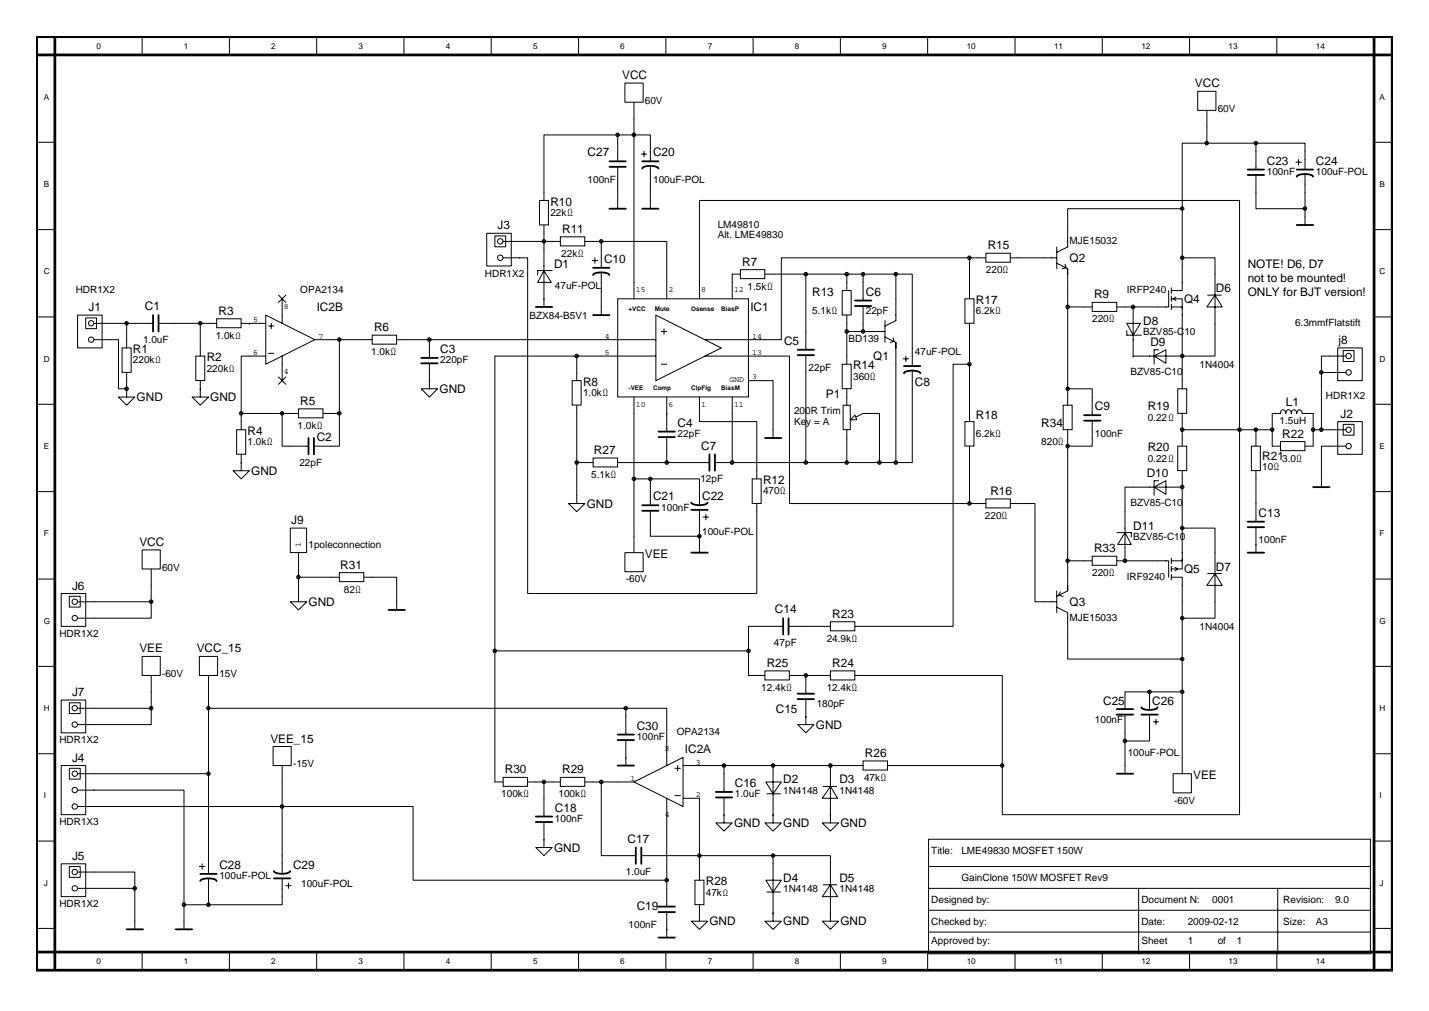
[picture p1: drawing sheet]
<svg xmlns="http://www.w3.org/2000/svg" width="297mm" height="210mm" viewBox="0 0 297 210" stroke-linecap="round" stroke-linejoin="round" font-family="sans-serif">
<defs><g id="words">
<g font-size="2.5">
<text x="129.3" y="16.4">VCC</text>
<text x="248.4" y="18.1">VCC</text>
<text x="122.1" y="32.5">C27</text>
<text x="135.8" y="32.5">C20</text>
<text x="263.3" y="34.2">C23</text>
<text x="273.5" y="34.2">C24</text>
<text x="103.4" y="47.6">J3</text>
<text x="114.4" y="42.7">R10</text>
<text x="116.9" y="48.4">R11</text>
<text x="205.3" y="51.8">R15</text>
<text x="115.2" y="55.6">D1</text>
<text x="125.6" y="54.6">C10</text>
<text x="154.3" y="55.2">R7</text>
<text x="222.3" y="54.4">Q2</text>
<text x="259.4" y="55.8">NOTE! D6, D7</text>
<text x="259.4" y="58.6">not to be mounted!</text>
<text x="18.4" y="64.6">J1</text>
<text x="30.1" y="64.4">C1</text>
<text x="45.4" y="65.4">R3</text>
<text x="65.8" y="64.6">IC2B</text>
<text x="156" y="64.6">IC1</text>
<text x="168.8" y="61.4">R13</text>
<text x="180" y="61.4">C6</text>
<text x="202.9" y="63.1">R17</text>
<text x="227.4" y="62">R9</text>
<text x="246.1" y="62.9">Q4</text>
<text x="252.7" y="60.7">D6</text>
<text x="259.4" y="61.4">ONLY for BJT version!</text>
<text x="77.7" y="68.8">R6</text>
<text x="163" y="71.6">C5</text>
<text x="237.6" y="67.5">D8</text>
<text x="239.1" y="71.8">D9</text>
<text x="278.3" y="71.4">j8</text>
<text x="27.6" y="73.3">R1</text>
<text x="43" y="75">R2</text>
<text x="91.5" y="73.3">C3</text>
<text x="177.3" y="76.7">R14</text>
<text x="181.5" y="74.8">Q1</text>
<text x="28.4" y="83.3">GND</text>
<text x="43.7" y="83.3">GND</text>
<text x="91.4" y="81.6">GND</text>
<text x="121.2" y="80.1">R8</text>
<text x="171.7" y="82.6">P1</text>
<text x="190.2" y="80.1">C8</text>
<text x="62.4" y="84.1">R5</text>
<text x="140.9" y="88.6">C4</text>
<text x="202.9" y="86.9">R18</text>
<text x="216.4" y="88.6">R34</text>
<text x="227.6" y="85.2">C9</text>
<text x="238.6" y="85.2">R19</text>
<text x="267.3" y="84.3">L1</text>
<text x="278.6" y="86.7">J2</text>
<text x="51.5" y="90.3">R4</text>
<text x="65.8" y="91.7">C2</text>
<text x="123.5" y="94.3">R27</text>
<text x="145.8" y="93.4">C7</text>
<text x="238.6" y="93.7">R20</text>
<text x="262.4" y="95.4">R21</text>
<text x="266.5" y="90.9">R22</text>
<text x="52.2" y="98.7">GND</text>
<text x="158.6" y="100.5">R12</text>
<text x="238.4" y="99">D10</text>
<text x="122" y="105.5">GND</text>
<text x="135.8" y="103.9">C21</text>
<text x="146" y="103.9">C22</text>
<text x="205.9" y="102.8">R16</text>
<text x="261.6" y="107.3">C13</text>
<text x="29" y="113.4">VCC</text>
<text x="60.5" y="108.9">J9</text>
<text x="235.5" y="110">D11</text>
<text x="70.7" y="118.1">R31</text>
<text x="134" y="115.8">VEE</text>
<text x="227.4" y="114.7">R33</text>
<text x="246.1" y="119.1">Q5</text>
<text x="252.7" y="118.5">D7</text>
<text x="15" y="122.5">J6</text>
<text x="64.1" y="125.9">GND</text>
<text x="222.3" y="125.9">Q3</text>
<text x="161.1" y="127.4">C14</text>
<text x="173" y="128.3">R23</text>
<text x="29" y="135.5">VEE</text>
<text x="40.9" y="135.5">VCC_15</text>
<text x="159.4" y="138.5">R25</text>
<text x="173" y="138.5">R24</text>
<text x="15" y="144.6">J7</text>
<text x="161.3" y="148.2">C15</text>
<text x="229.3" y="146.5">C25</text>
<text x="239.5" y="146.5">C26</text>
<text x="56.2" y="154.2">VEE_15</text>
<text x="132.4" y="151.6">C30</text>
<text x="169.6" y="151.4">GND</text>
<text x="15" y="158.2">J4</text>
<text x="104.9" y="160.6">R30</text>
<text x="116.9" y="160.6">R29</text>
<text x="142.4" y="156.5">IC2A</text>
<text x="179.8" y="157.2">R26</text>
<text x="248" y="161.8">VEE</text>
<text x="152.8" y="163.5">C16</text>
<text x="162.8" y="162.7">D2</text>
<text x="174.5" y="162.7">D3</text>
<text x="115.4" y="168.6">C18</text>
<text x="152.6" y="171.8">GND</text>
<text x="162.8" y="171.8">GND</text>
<text x="174.7" y="171.8">GND</text>
<text x="15" y="178.6">J5</text>
<text x="115.2" y="176.9">GND</text>
<text x="130.5" y="175">C17</text>
<text x="45.6" y="180.5">C28</text>
<text x="60.9" y="180.5">C29</text>
<text x="146.7" y="183.9">R28</text>
<text x="162.8" y="183.1">D4</text>
<text x="174.5" y="183.1">D5</text>
<text x="132.4" y="189">C19</text>
<text x="147.5" y="192.2">GND</text>
<text x="162.8" y="192.2">GND</text>
<text x="174.7" y="192.2">GND</text>
</g>
<g font-size="2.1">
<text x="134" y="21.5">60V</text>
<text x="253.1" y="23.3">60V</text>
<text x="122.1" y="38">100nF</text>
<text x="135.8" y="38">100uF-POL</text>
<text x="263.3" y="36.3">100nF</text>
<text x="273.5" y="36.3">100uF-POL</text>
<text x="114.4" y="44.9">22kΩ</text>
<text x="149.2" y="47.3">LM49810</text>
<text x="116.7" y="53.4">22kΩ</text>
<text x="149.2" y="49.5">Alt. LME49830</text>
<text x="222.3" y="50.7">MJE15032</text>
<text x="100.8" y="57.5">HDR1X2</text>
<text x="204.9" y="56.8">220Ω</text>
<text x="15.7" y="60.9">HDR1X2</text>
<text x="62.4" y="60.9">OPA2134</text>
<text x="115.4" y="60.1">47uF-POL</text>
<text x="155.4" y="60.2">1.5kΩ</text>
<text x="168.8" y="65.3">5.1kΩ</text>
<text x="180" y="65.2">22pF</text>
<text x="202.9" y="65.3">6.2kΩ</text>
<text x="234.2" y="60.9">IRFP240</text>
<text x="29.7" y="71.3">1.0uF</text>
<text x="44.8" y="70.4">1.0kΩ</text>
<text x="110" y="66.2">BZX84-B5V1</text>
<text x="176.4" y="71.1">BD139</text>
<text x="227" y="67">220Ω</text>
<text x="237.6" y="69.6">BZV85-C10</text>
<text x="269.2" y="67.7">6.3mmfFlatstift</text>
<text x="27.6" y="75.5">220kΩ</text>
<text x="43" y="77.2">220kΩ</text>
<text x="77.2" y="73.8">1.0kΩ</text>
<text x="91.5" y="75.4">220pF</text>
<text x="168.1" y="77.1">22pF</text>
<text x="190.2" y="73.7">47uF-POL</text>
<text x="235" y="77.9">BZV85-C10</text>
<text x="249.3" y="76.4">1N4004</text>
<text x="121.2" y="82.3">1.0kΩ</text>
<text x="177.3" y="78.9">360Ω</text>
<text x="275.6" y="83">HDR1X2</text>
<text x="61.9" y="89.1">1.0kΩ</text>
<text x="165.1" y="86">200R Trim</text>
<text x="165.1" y="88.3">Key = A</text>
<text x="238.6" y="87.4">0.22Ω</text>
<text x="266" y="88.1">1.5uH</text>
<text x="51.5" y="92.5">1.0kΩ</text>
<text x="140.9" y="90.7">22pF</text>
<text x="202.9" y="90.8">6.2kΩ</text>
<text x="216.4" y="92.5">820Ω</text>
<text x="227.6" y="90.7">100nF</text>
<text x="238.6" y="95.9">0.22Ω</text>
<text x="266.5" y="95.9">3.0Ω</text>
<text x="62.2" y="96.8">22pF</text>
<text x="122.9" y="99.3">5.1kΩ</text>
<text x="145.6" y="100.2">12pF</text>
<text x="262.4" y="97.6">10Ω</text>
<text x="137.5" y="106">100nF</text>
<text x="158.6" y="102.7">470Ω</text>
<text x="204.7" y="107.8">220Ω</text>
<text x="235" y="105.1">BZV85-C10</text>
<text x="64.1" y="113.8">1poleconnection</text>
<text x="146" y="111.1">100uF-POL</text>
<text x="235.5" y="112.1">BZV85-C10</text>
<text x="261.6" y="112.8">100nF</text>
<text x="33.7" y="118.5">60V</text>
<text x="227" y="119.7">220Ω</text>
<text x="71.5" y="123.1">82Ω</text>
<text x="130.1" y="121">-60V</text>
<text x="234.2" y="120.4">IRF9240</text>
<text x="222.3" y="128.9">MJE15033</text>
<text x="249.3" y="130.8">1N4004</text>
<text x="12.3" y="132.3">HDR1X2</text>
<text x="160.9" y="134.2">47pF</text>
<text x="171.8" y="133.3">24.9kΩ</text>
<text x="33.7" y="140.6">-60V</text>
<text x="45.6" y="140.6">15V</text>
<text x="158.2" y="143.5">12.4kΩ</text>
<text x="171.8" y="143.5">12.4kΩ</text>
<text x="169.8" y="146.9">180pF</text>
<text x="12.3" y="154.4">HDR1X2</text>
<text x="132.4" y="153.7">100nF</text>
<text x="140.7" y="152.7">OPA2134</text>
<text x="227.6" y="150.3">100nF</text>
<text x="60.9" y="159.3">-15V</text>
<text x="234.4" y="157.1">100uF-POL</text>
<text x="104.2" y="165.6">100kΩ</text>
<text x="116.1" y="165.6">100kΩ</text>
<text x="152.8" y="165.6">1.0uF</text>
<text x="162.8" y="164.8">1N4148</text>
<text x="174.5" y="164.8">1N4148</text>
<text x="179.6" y="162.2">47kΩ</text>
<text x="244" y="166.9">-60V</text>
<text x="12.3" y="171.4">HDR1X3</text>
<text x="115.4" y="170.7">100nF</text>
<text x="193.6" y="177.3">Title:</text>
<text x="199.8" y="177.3">LME49830 MOSFET 150W</text>
<text x="45.6" y="182.6">100uF-POL</text>
<text x="62.6" y="184.3">100uF-POL</text>
<text x="130.1" y="181.8">1.0uF</text>
<text x="162.8" y="185.2">1N4148</text>
<text x="174.5" y="185.2">1N4148</text>
<text x="199.8" y="183">GainClone 150W MOSFET Rev9</text>
<text x="12.3" y="188.4">HDR1X2</text>
<text x="146.7" y="186">47kΩ</text>
<text x="193.6" y="187.5">Designed by:</text>
<text x="237.3" y="187.5">Document N:</text>
<text x="252" y="187.5">0001</text>
<text x="266.7" y="187.5">Revision:</text>
<text x="277.5" y="187.5">9.0</text>
<text x="130.7" y="192.8">100nF</text>
<text x="193.6" y="192">Checked by:</text>
<text x="193.6" y="196">Approved by:</text>
<text x="237.3" y="192">Date:</text>
<text x="237.3" y="196">Sheet</text>
<text x="246.9" y="192">2009-02-12</text>
<text x="246.9" y="196">1</text>
<text x="253.1" y="196">of</text>
<text x="257.1" y="196">1</text>
<text x="266.7" y="192">Size:</text>
<text x="273.5" y="192">A3</text>
</g>
<g font-size="1.7">
<text x="20.1" y="10.1">0</text>
<text x="38.2" y="10.1">1</text>
<text x="56.4" y="10.1">2</text>
<text x="74.5" y="10.1">3</text>
<text x="92.7" y="10.1">4</text>
<text x="110.8" y="10.1">5</text>
<text x="128.9" y="10.1">6</text>
<text x="147.1" y="10.1">7</text>
<text x="165.2" y="10.1">8</text>
<text x="183.4" y="10.1">9</text>
<text x="201" y="10.1">10</text>
<text x="219.1" y="10.1">11</text>
<text x="237.3" y="10.1">12</text>
<text x="255.4" y="10.1">13</text>
<text x="273.5" y="10.1">14</text>
<text x="9.1" y="20.7">A</text>
<text x="286.8" y="20.7">A</text>
<text x="9.1" y="38.8">B</text>
<text x="286.8" y="38.8">B</text>
<text x="9.1" y="57">C</text>
<text x="286.8" y="57">C</text>
<text x="59" y="64.1">8</text>
<text x="132.2" y="60.7">15</text>
<text x="139" y="60.7">2</text>
<text x="145.8" y="60.7">8</text>
<text x="152.6" y="60.7">12</text>
<text x="52.6" y="67">5</text>
<text x="66.2" y="70.4">7</text>
<text x="125.7" y="70.4">4</text>
<text x="156.4" y="70.4">14</text>
<text x="9.1" y="75.1">D</text>
<text x="52.6" y="73.8">6</text>
<text x="59" y="77.7">4</text>
<text x="125.7" y="73.8">5</text>
<text x="156.4" y="73.8">13</text>
<text x="286.8" y="75.1">D</text>
<text x="151.6" y="79.4">GND</text>
<text x="156.4" y="78.7">3</text>
<text x="132.2" y="84.6">10</text>
<text x="139" y="84.6">6</text>
<text x="145.8" y="84.6">1</text>
<text x="152.6" y="84.6">11</text>
<text x="9.1" y="93.2">E</text>
<text x="286.8" y="93.2">E</text>
<text x="9.1" y="111.4">F</text>
<text x="62.6" y="113.6" transform="rotate(-90 62.6 113.6)">1</text>
<text x="286.8" y="111.4">F</text>
<text x="9.1" y="129.5">G</text>
<text x="286.8" y="129.5">G</text>
<text x="9.1" y="147.7">H</text>
<text x="286.8" y="147.7">H</text>
<text x="138.2" y="156">8</text>
<text x="144.6" y="158.8">3</text>
<text x="9.1" y="165.8">I</text>
<text x="131" y="162.2">1</text>
<text x="144.6" y="165.6">2</text>
<text x="286.8" y="165.8">I</text>
<text x="138.2" y="169.6">4</text>
<text x="9.1" y="184">J</text>
<text x="286.8" y="184">J</text>
<text x="20.1" y="200.2">0</text>
<text x="38.2" y="200.2">1</text>
<text x="56.4" y="200.2">2</text>
<text x="74.5" y="200.2">3</text>
<text x="92.7" y="200.2">4</text>
<text x="110.8" y="200.2">5</text>
<text x="128.9" y="200.2">6</text>
<text x="147.1" y="200.2">7</text>
<text x="165.2" y="200.2">8</text>
<text x="183.4" y="200.2">9</text>
<text x="201" y="200.2">10</text>
<text x="219.1" y="200.2">11</text>
<text x="237.3" y="200.2">12</text>
<text x="255.4" y="200.2">13</text>
<text x="273.5" y="200.2">14</text>
</g>
<g font-size="1.3">
<text x="130.7" y="64.6">+VCC</text>
<text x="136.1" y="64.6">Mute</text>
<text x="143.7" y="64.6">Osense</text>
<text x="149.9" y="64.6">BiasP</text>
<text x="130.7" y="81">-VEE</text>
<text x="135.8" y="81">Comp</text>
<text x="143.7" y="81">ClpFlg</text>
<text x="149.9" y="81">BiasM</text>
</g>
</g></defs>
<path d="M7.6 11.4h281.4M7.6 7.6h281.8v193.9h-281.8zM11.4 7.6v193.5M285.6 7.6v193.5M7.6 197.7h281.4" fill="none" stroke="#000" stroke-width=".57"/>
<g fill="none" stroke="#000" stroke-width=".21">
<path d="M29.5 7.6v3.8M47.7 7.6v3.8M65.8 7.6v3.8M84 7.6v3.8M102.1 7.6v3.8M120.3 7.6v3.8M138.4 7.6v3.8M156.5 7.6v3.8M174.7 7.6v3.8M192.8 7.6v3.8M211 7.6v3.8M229.1 7.6v3.8"/>
<path d="M247.3 7.6v3.8M265.4 7.6v3.8M7.6 29.5h3.8M285.6 29.5h3.8M7.6 47.7h3.8M131.8 58.7v3.4M138.6 58.7v3.4M145.4 58.7v3.4M152.2 58.7v3.4M179.4 58.7v3.7M285.6 47.7h3.8M7.6 65.8h3.8"/>
<path d="M125 70.5h11.3M125 74h11.3M128.4 62.1h27.2v20.3h-27.2zM136.3 65.4l13.6 6.9-13.6 6.8zM137.5 68.9h1.1M137.5 75.6h1.1M138 68.3v1.1M146.5 70.5h12.5M146.5 74h12.5M155.6 79.1h3.4M167.5 73.8v3.6M167.5 68.9v3.7"/>
<path d="M179.4 63.6v3.6M181.1 68.9h2.9M184 70l2.2 1.1v1.2M184 66.6v4.5M185.6 70.2l.2 .7-.7 .2M186.2 62.1v4.5l-2.2 1.1M186.2 71.1v4.5M285.6 65.8h3.8M7.6 84h3.8M131.8 82.5v3.4M138.6 90.8v3.6M138.6 82.5v7.1"/>
<path d="M145.4 82.5v3.4M152.2 82.5v3.4M285.6 84h3.8M7.6 102.1h3.8M285.6 102.1h3.8M7.6 120.3h3.8M7.6 138.4h3.8M285.6 120.3h3.8M285.6 138.4h3.8M7.6 156.5h3.8M285.6 156.5h3.8M7.6 174.7h3.8"/>
<path d="M285.6 174.7h3.8M7.6 192.8h3.8M29.5 197.7v3.8M47.7 197.7v3.8M65.8 197.7v3.8M84 197.7v3.8M102.1 197.7v3.8M120.3 197.7v3.8M138.4 197.7v3.8M156.5 197.7v3.8M174.7 197.7v3.8M192.8 197.7v3.8"/>
<path d="M211 197.7v3.8M229.1 197.7v3.8M247.3 197.7v3.8M265.4 197.7v3.8M285.6 192.8h3.8"/>
</g>
<path d="M165.8 72.6h3.4M165.8 73.8h3.4M177.7 62.4h3.4M177.7 63.6h3.4M136.9 89.6h3.4M136.9 90.8h3.4" fill="none" stroke="#000" stroke-width=".38"/>
<circle cx="167.5" cy="96.1" r=".38" fill="#f00" stroke="#000" stroke-width=".21"/>
<g fill="none" stroke="#000" stroke-width=".38">
<path d="M123.3 57.1a2.23 2.23 0 0 1 2.2-.5 1.19 1.19 0 0 1 1.2 .5M123.3 55.6h3.4M126.7 43.3h3.4M269.6 46.7h3.4M111.4 63.8h3.4M123.3 65.4h3.4M159 91h3.4M143.7 114.8h3.4M259.4 114.8h3.4M259.4 108.4h3.4M259.4 109.5h3.4M128.4 159h3.4"/>
<path d="M232.2 160.7h3.3M26.3 193h3.4M36.5 193h3.4M136.9 194.7h3.4"/>
</g>
<g fill="none" stroke="#000" stroke-width=".21">
<path d="M129.9 17.3h3.8v3.9h-3.8zM249 19h3.7v3.9h-3.7zM131.8 21.2v3.4M250.9 22.9v3.4M123.1 54.1h1.1M123.7 53.6v1.1M125 51.8v3.8M125 56.6v3.7M128.4 41.6v1.7M271.3 45v1.7M113.1 62.1v1.7M125 63.8v1.6"/>
<path d="M160.7 89.3v1.7M29.5 114.2h3.8v4h-3.8zM31.4 118.2v3.4M129.9 114.8h3.8v3.9h-3.8zM131.8 111.4v3.4M145.4 113.1v1.7M261.1 109.5v5.3M261.1 104.6v3.8M29.5 136.3h3.8v4h-3.8zM31.4 140.3v3.4M130.1 157.3v1.7M233.8 159v1.7"/>
<path d="M245.7 157.3v3.4M243.9 160.7h3.7v4h-3.7zM28 191.3v1.7M38.2 191.3v1.7M138.6 193v1.7"/>
</g>
<circle cx="113.1" cy="50.1" r=".37" fill="#f00" stroke="#000" stroke-width=".21"/>
<path d="M128.4 34.6v3.6M128.4 29.7v3.8M133.3 32h1.1M133.9 31.4v1.2M135.2 29.7v3.8M135.2 34.5v3.7M135.2 106.1v3.6M135.2 101.2v3.7M145.4 101.2v3.7M145.4 105.9v3.8M146.2 107.4h1.1M146.7 106.8v1.2" fill="none" stroke="#000" stroke-width=".21"/>
<path d="M126.7 33.5h3.4M126.7 34.6h3.4M133.5 35a2.23 2.23 0 0 1 2.2-.5 1.19 1.19 0 0 1 1.2 .5M133.5 33.5h3.4M133.5 104.9h3.4M133.5 106.1h3.4M143.7 104.4a2.98 2.98 0 0 0 3.3 .1l.1-.1M143.7 105.9h3.4" fill="none" stroke="#000" stroke-width=".38"/>
<g fill="#f00" stroke="#000" stroke-width=".21">
<circle cx="131.8" cy="99.5" r=".37"/>
<circle cx="135.2" cy="99.5" r=".37"/>
</g>
<g fill="none" stroke="#000" stroke-width=".21">
<path d="M261.1 36.3v3.6M261.1 31.4v3.8M269.4 33.7h1.1M269.9 33.1v1.2M271.3 31.4v3.8M271.3 36.2v3.7M264.5 92.7h1.7M266.2 91.7h5v1.9h-5zM267.3 85.9a.57 .57 0 0 0-.6-.8 .57 .57 0 0 0-.5 .8h-1.7M267.3 85.9a.58 .58 0 0 1 .6-.8 .58 .58 0 0 1 .5 .8M268.4 85.9a.57 .57 0 0 1 .6-.8 .57 .57 0 0 1 .5 .8 .59 .59 0 0 1 .6-.8 .59 .59 0 0 1 .6 .8h2.3M271.3 92.7h1.7"/>
<path d="M233.8 143.7v3.6M233.8 148.4v3.8"/>
</g>
<path d="M259.4 35.2h3.4M259.4 36.3h3.4M269.6 36.7a2.26 2.26 0 0 1 2.2-.5 1.19 1.19 0 0 1 1.1 .5M269.6 35.2h3.4M232.2 148.4h3.3M232.2 147.3h3.3" fill="none" stroke="#000" stroke-width=".38"/>
<circle cx="264.4" cy="89.2" r=".37" fill="#f00" stroke="#000" stroke-width=".21"/>
<path d="M273 101.2h3.4M132.2 176v3.4M133.3 176v3.4" fill="none" stroke="#000" stroke-width=".38"/>
<g fill="none" stroke="#000" stroke-width=".21">
<path d="M113.1 56.2l1.5 2.5h-2.8zM113.1 51.8v10.3M114.8 50.1h1.7M114.8 56.2h-3v.9M116.5 49.2h5.1v1.9h-5.1zM121.6 50.1h1.7M16.1 65.4h5.1v6.9h-5.1zM17.8 66h2.3v2.3h-2.3zM19.5 67.2h3.4M19.5 70.5h3.4M245.7 79.1v1.7M244.8 80.8h1.9v5.1h-1.9z"/>
<path d="M244.8 92.7h1.9v5h-1.9zM245.7 85.9v1.7M245.7 91v1.7M245.7 97.8v1.7M274.7 99.5v1.7M276.4 89.3h3.4M276.4 92.7h3.4M278.1 87.6h5.1v6.8h-5.1zM279.2 88.1h2.2v2.3h-2.2zM128.4 177.7h3.8M133.3 177.7h3.6"/>
<circle cx="19" cy="67.1" r=".56"/>
<circle cx="19" cy="70.5" r=".56"/>
<circle cx="280.3" cy="92.7" r=".56"/>
<circle cx="280.3" cy="89.3" r=".55"/>
</g>
<circle cx="125" cy="162.4" r=".38" fill="#f00" stroke="#000" stroke-width=".21"/>
<g fill="none" stroke="#000" stroke-width=".21">
<path d="M130.1 153.7v3.6M130.1 148.8v3.8M41.4 180h1.2M42 179.4v1.2M43.3 177.7v3.8M58.6 177.7v3.8M150.5 165.6v3.6M150.5 160.7v3.8M43.3 182.4v3.8M58.6 182.4v3.8M59.4 184h1.1M60 183.4v1.1"/>
<path d="M138.6 189.4v3.6M138.6 184.5v3.8"/>
</g>
<path d="M128.4 152.6h3.4M128.4 153.7h3.4M148.8 164.5h3.4M148.8 165.6h3.4M41.6 183a2.26 2.26 0 0 1 2.3-.5 1.19 1.19 0 0 1 1.1 .5M41.6 181.5h3.4M56.9 180.9a2.23 2.23 0 0 0 2.3 .6 1.2 1.2 0 0 0 1.1-.6M56.9 182.4h3.4M136.9 188.3h3.4M136.9 189.4h3.4" fill="none" stroke="#000" stroke-width=".38"/>
<g fill="#f00" stroke="#000" stroke-width=".21">
<circle cx="38.2" cy="187.9" r=".37"/>
<circle cx="43.3" cy="187.9" r=".37"/>
<circle cx="43.3" cy="160.7" r=".36"/>
</g>
<g fill="none" stroke="#000" stroke-width=".21">
<path d="M113.1 39.9v1.7M112.1 41.6h1.9v5.1h-1.9zM113.1 46.7v1.8M175.1 75.6h1.8v5.1h-1.8zM176 74v1.6M156.4 99.5h1.8v5.1h-1.8zM157.3 97.8v1.7M176 80.8v1.7M260.1 92.7h1.9v5h-1.9zM261.1 91v1.7M261.1 97.8v1.7M157.3 104.6v1.7"/>
<path d="M238.9 143.7v3.8M238.9 148.4v3.8M239.7 149.9h1.1M240.3 149.4v1.1"/>
</g>
<path d="M237.3 146.9a2.94 2.94 0 0 0 3.2 .2l.1-.2M237.3 148.4h3.3" fill="none" stroke="#000" stroke-width=".38"/>
<circle cx="145.4" cy="111.4" r=".38" fill="#f00" stroke="#000" stroke-width=".21"/>
<path d="M28 67.2h3.8M33 67.2h3.5" fill="none" stroke="#000" stroke-width=".21"/>
<path d="M31.8 65.4v3.5M33 65.4v3.5" fill="none" stroke="#000" stroke-width=".38"/>
<g fill="#f00" stroke="#000" stroke-width=".21">
<circle cx="26.3" cy="67.1" r=".37"/>
<circle cx="41.6" cy="67.1" r=".37"/>
</g>
<path d="M89.3 75.5v3.6M89.3 70.5v3.8M60.3 92.7h3.8M65.3 92.7h3.6" fill="none" stroke="#000" stroke-width=".21"/>
<path d="M87.6 74.3h3.4M87.6 75.5h3.4M64.1 91v3.4M65.3 91v3.4" fill="none" stroke="#000" stroke-width=".38"/>
<g fill="#f00" stroke="#000" stroke-width=".21">
<circle cx="89.2" cy="70.5" r=".38"/>
<circle cx="131.8" cy="28" r=".38"/>
<circle cx="271.3" cy="43.3" r=".37"/>
<circle cx="261.1" cy="29.7" r=".38"/>
<circle cx="250.8" cy="29.7" r=".37"/>
<circle cx="167.5" cy="140.3" r=".38"/>
<circle cx="201.5" cy="75.6" r=".37"/>
</g>
<g fill="none" stroke="#000" stroke-width=".21">
<path d="M131.8 24.6v34.1M250.9 26.3v3.4h10.2M261.1 39.9v3.4h10.2M261.1 29.7h10.2v1.7M261.1 29.7v1.7M271.3 39.9v5.1M113.1 50.1h1.7M113.1 48.5v3.3M243.5 59.8v1.1M245.7 55.2v5.1h-2.2M22.9 67.2h5.1M25.4 72.3h1.9v5h-1.9z"/>
<path d="M26.3 67.2v5.1M26.3 77.4v1.7M40.7 74h1.9v5h-1.9zM41.6 79.1v1.7M45 66.2h5.1v1.9h-5.1zM45 67.2h-3.4v6.8M50.1 67.2h1.7M75.6 70.5h1.8M77.4 69.6h5v1.9h-5zM82.5 70.5h6.8M113.1 62.1h.1M118.9 79.1h1.9v5h-1.9z"/>
<path d="M119.9 77.4v1.7M125 60.3v3.5M159 79.1h1.7v10.2M167.5 77.4v18.7M200.6 62.1h1.9v5h-1.9zM201.5 75.6h-3.4v54.5h-18.7M201.5 60.3v1.8M201.5 67.2v20.4M242.9 60.3v3.5h-2.3M243.5 62.1h2.2v2M243.5 63.8h2.2v5.1M243.5 61.5v1.1"/>
<path d="M243.5 63.2v1.1M244.4 61.7l-.5 .4 .5 .3M49.2 89.3h1.9v5h-1.9zM50.1 87.6v1.7M50.1 94.4v1.7M60.3 85.9h1.8M62.1 84.9h5v1.9h-5zM67.2 85.9h1.7M119.9 84.2v1.7M131.8 85.9v25.5M131.8 99.5h3.4M135.2 99.5h10.2v1.7"/>
<path d="M135.2 99.5v1.7M145.4 85.9v1.7h11.9v10.2M200.6 87.6h1.9v5h-1.9zM201.5 92.7v1.7M264.5 85.9v6.8M135.2 109.7v1.7h10.2M145.4 109.7v3.4M240.6 116.5h2.3v3.4M243.5 119.9h2.2v5.1M243.5 115.9v1.2M243.5 117.6v1.1M243.5 119.3v1.2"/>
<path d="M244.2 117.8l.6 .4-.6 .4M245.7 116.1v2.1h-2.2M245.7 111.4v5.1h-2.2M12.7 123.3h5.1v6.8h-5.1zM14.4 123.8h2.3v2.3h-2.3zM16.1 125h3.4M16.1 128.4h3.4M41.4 136.3h3.8v4h-3.8zM159 130.1h3.8M163.9 130.1h7M12.7 145.4h5.1v6.8h-5.1zM14.4 146h2.3v2.2h-2.3z"/>
<path d="M16.1 147.1h3.4M16.1 150.5h3.4M43.3 140.3v3.4M56.8 155h3.7v4h-3.7zM58.6 159v3.4M165.8 140.3h5.1M12.7 179.4h5.1v6.8h-5.1zM14.4 180h2.3v2.2h-2.3zM19.5 160.7h23.8v17M123.3 162.4h5.1M125 162.4v15.3h3.4M193 180h91.9"/>
<path d="M193 174.3h91.9v23.8h-91.9zM16.1 184.5h3.4M16.1 181.1h3.4M43.3 186.2v1.7M43.3 187.9h-5.1v3.4M58.6 186.2v1.7h-15.3M193 184.5h91.9M193 189.1h91.9M193 193.6h91.9M236.7 184.5v13.6M265.6 184.5v13.6"/>
<circle cx="15.5" cy="125" r=".57"/>
<circle cx="15.5" cy="128.4" r=".56"/>
<circle cx="15.5" cy="150.5" r=".57"/>
<circle cx="15.5" cy="147.1" r=".56"/>
<circle cx="15.5" cy="181.1" r=".57"/>
<circle cx="15.5" cy="184.5" r=".56"/>
</g>
<path d="M162.8 128.4v3.4M163.9 128.4v3.4" fill="none" stroke="#000" stroke-width=".38"/>
<circle cx="31.4" cy="147.1" r=".37" fill="#f00" stroke="#000" stroke-width=".21"/>
<path d="M19.5 147.1h11.9M31.4 147.1v3.4h-11.9M31.4 143.7v3.4" fill="none" stroke="#000" stroke-width=".21"/>
<circle cx="31.4" cy="125" r=".38" fill="#f00" stroke="#000" stroke-width=".21"/>
<path d="M19.5 125h11.9M31.4 125v3.4h-11.9M31.4 121.6v3.4" fill="none" stroke="#000" stroke-width=".21"/>
<circle cx="28" cy="184.5" r=".37" fill="#f00" stroke="#000" stroke-width=".21"/>
<path d="M276.4 92.7h-1.7v6.8M19.5 181.1h8.5v3.4M19.5 184.5h8.5M28 184.5v6.8" fill="none" stroke="#000" stroke-width=".21"/>
<circle cx="272.9" cy="89.2" r=".38" fill="#f00" stroke="#000" stroke-width=".21"/>
<g fill="none" stroke="#000" stroke-width=".21">
<path d="M101.2 48.5h5.1v6.7h-5.1zM102.9 49h2.2v2.3h-2.2zM104.6 53.6h5.1v69.7h47.6v-17M104.6 50.1h8.5M273 85.9v6.8"/>
<circle cx="104" cy="53.5" r=".57"/>
<circle cx="104" cy="50.1" r=".57"/>
</g>
<circle cx="245.7" cy="143.7" r=".37" fill="#f00" stroke="#000" stroke-width=".21"/>
<path d="M245.7 143.7v13.6" fill="none" stroke="#000" stroke-width=".21"/>
<circle cx="70.5" cy="85.8" r=".37" fill="#f00" stroke="#000" stroke-width=".21"/>
<path d="M68.9 85.9h1.6" fill="none" stroke="#000" stroke-width=".21"/>
<circle cx="58.6" cy="85.8" r=".37" fill="#f00" stroke="#000" stroke-width=".21"/>
<path d="M60.3 85.9h-1.7v6.8h1.7" fill="none" stroke="#000" stroke-width=".21"/>
<circle cx="125" cy="50.1" r=".38" fill="#f00" stroke="#000" stroke-width=".21"/>
<g fill="none" stroke="#000" stroke-width=".21">
<path d="M123.3 50.1h15.3v8.6M125 50.1v1.7M12.7 159h5.1v10.2h-5.1zM14.4 159.6h2.3v2.2h-2.3zM16.1 164.1h22.1v23.8M16.1 160.7h3.4M16.1 167.5h3.4"/>
<circle cx="15.5" cy="167.5" r=".57"/>
<circle cx="15.5" cy="164.1" r=".57"/>
<circle cx="15.5" cy="160.7" r=".56"/>
</g>
<circle cx="58.6" cy="167.5" r=".38" fill="#f00" stroke="#000" stroke-width=".21"/>
<path d="M130.1 157.3h.1M19.5 167.5h39.1M58.6 162.4v15.3" fill="none" stroke="#000" stroke-width=".21"/>
<circle cx="130.1" cy="147.1" r=".37" fill="#f00" stroke="#000" stroke-width=".21"/>
<g fill="none" stroke="#000" stroke-width=".21">
<path d="M216.8 53.6h2.9M219.7 54.7l2.2 1.1v1.1M219.7 51.3v4.5M221.4 54.9l.2 .7-.8 .2M221.9 46.7v4.6l-2.2 1.1M221.9 55.8v4.5M221.9 118.2v4.5M216.8 125h2.9M219.7 122.7v4.6M219.7 126.1l2.2 1.2v4.5M220.4 122.9l-.4 .8 1 .1M221.9 121.6v1.1l-2.2 1.1"/>
<path d="M130.1 148.8v-1.7h8.5v6.8"/>
</g>
<circle cx="245.7" cy="43.3" r=".36" fill="#f00" stroke="#000" stroke-width=".21"/>
<path d="M250.9 29.7h-5.2v13.6M227 87.4v3.6M227 82.5v3.7" fill="none" stroke="#000" stroke-width=".21"/>
<path d="M225.3 86.2h3.4M225.3 87.4h3.4" fill="none" stroke="#000" stroke-width=".38"/>
<circle cx="221.9" cy="80.7" r=".36" fill="#f00" stroke="#000" stroke-width=".21"/>
<path d="M221.9 82.5v-1.7h5.1v1.7" fill="none" stroke="#000" stroke-width=".21"/>
<circle cx="221.9" cy="63.7" r=".37" fill="#f00" stroke="#000" stroke-width=".21"/>
<path d="M221.9 60.3v3.5h3.4" fill="none" stroke="#000" stroke-width=".21"/>
<circle cx="245.7" cy="89.2" r=".37" fill="#f00" stroke="#000" stroke-width=".21"/>
<path d="M128.4 38.2v3.4M245.7 87.6v3.4" fill="none" stroke="#000" stroke-width=".21"/>
<circle cx="128.4" cy="28" r=".37" fill="#f00" stroke="#000" stroke-width=".21"/>
<path d="M128.4 28v1.7M135.2 29.7v-1.7h-22.1v11.9M135.2 38.2v5.1" fill="none" stroke="#000" stroke-width=".21"/>
<path d="M133.5 43.3h3.4" fill="none" stroke="#000" stroke-width=".38"/>
<circle cx="257.6" cy="89.2" r=".38" fill="#f00" stroke="#000" stroke-width=".21"/>
<path d="M145.4 58.7v-17.1h112.3v47.7" fill="none" stroke="#000" stroke-width=".21"/>
<circle cx="43.3" cy="147.1" r=".36" fill="#f00" stroke="#000" stroke-width=".21"/>
<path d="M36.5 67.2h5.1M70.5 85.9v6.8h-1.6M43.3 143.7v17M113.1 170.7v3.6M113.1 165.8v3.8" fill="none" stroke="#000" stroke-width=".21"/>
<path d="M111.4 169.6h3.4M111.4 170.7h3.4" fill="none" stroke="#000" stroke-width=".38"/>
<circle cx="145.4" cy="177.7" r=".38" fill="#f00" stroke="#000" stroke-width=".21"/>
<g fill="none" stroke="#000" stroke-width=".21">
<path d="M89.3 70.5h35.7M177.7 159h1.7M179.4 158.1h5.1v1.8h-5.1zM184.5 159h1.7M102.9 162.4h1.7M104.6 161.5h5.1v1.8h-5.1zM109.7 162.4h1.7M114.8 162.4h1.7M116.5 161.5h5.1v1.8h-5.1zM121.6 162.4h1.7M136.9 177.7h8.5M145.4 165.8v17"/>
<path d="M144.5 182.8h1.8v5.1h-1.8zM145.4 187.9v1.7"/>
</g>
<circle cx="155.6" cy="135.2" r=".37" fill="#f00" stroke="#000" stroke-width=".21"/>
<path d="M159 130.1h-3.4v10.2h1.7" fill="none" stroke="#000" stroke-width=".21"/>
<circle cx="102.9" cy="135.2" r=".38" fill="#f00" stroke="#000" stroke-width=".21"/>
<path d="M155.6 135.2h-52.7v27.2" fill="none" stroke="#000" stroke-width=".21"/>
<circle cx="119.9" cy="73.9" r=".38" fill="#f00" stroke="#000" stroke-width=".21"/>
<g fill="none" stroke="#000" stroke-width=".21">
<path d="M119.9 74v3.4M125 74h-22.1v61.2M160.7 159v5.9M172.6 159v4.5M159.2 162.4h3.2l-1.7 2.5zM159.4 164.9h2.8M160.7 164.7v4.5M160.7 179.4v5.9M171.1 163.3h2.8M172.6 163.3l1.5 2.5h-3.2zM172.6 179.4v4.6M172.6 163.3v5.9"/>
<path d="M159.2 182.8h3.2l-1.7 2.5zM159.4 185.3h2.8M160.7 185.1v4.5M171.1 183.8h2.8M172.6 183.8l1.5 2.4h-3.2zM172.6 183.8v5.8"/>
</g>
<circle cx="160.7" cy="159" r=".37" fill="#f00" stroke="#000" stroke-width=".21"/>
<path d="M160.7 159h.1" fill="none" stroke="#000" stroke-width=".21"/>
<circle cx="172.6" cy="159" r=".38" fill="#f00" stroke="#000" stroke-width=".21"/>
<path d="M160.7 159h17M172.6 159h.1" fill="none" stroke="#000" stroke-width=".21"/>
<circle cx="208.3" cy="159" r=".37" fill="#f00" stroke="#000" stroke-width=".21"/>
<path d="M257.7 89.3v79.9h-49.4v-28.9h-28.9M186.2 159h22.1" fill="none" stroke="#000" stroke-width=".21"/>
<circle cx="160.7" cy="177.7" r=".37" fill="#f00" stroke="#000" stroke-width=".21"/>
<path d="M145.4 177.7h15.3M160.7 177.7h11.9v1.7M160.7 177.7v1.7" fill="none" stroke="#000" stroke-width=".21"/>
<circle cx="176" cy="68.8" r=".38" fill="#f00" stroke="#000" stroke-width=".21"/>
<path d="M176 67.2v6.8" fill="none" stroke="#000" stroke-width=".21"/>
<circle cx="176" cy="56.9" r=".37" fill="#f00" stroke="#000" stroke-width=".21"/>
<path d="M176 56.9v1.8" fill="none" stroke="#000" stroke-width=".21"/>
<circle cx="233.8" cy="153.9" r=".38" fill="#f00" stroke="#000" stroke-width=".21"/>
<path d="M233.8 152.2v6.8M238.9 152.2v1.7h-5.1" fill="none" stroke="#000" stroke-width=".21"/>
<circle cx="238.9" cy="143.7" r=".37" fill="#f00" stroke="#000" stroke-width=".21"/>
<path d="M252.6 56.9v4.6M251 61.3h2.9M252.6 61.3l1.5 2.5h-3.2zM252.6 61.3v5.9M251 119.1h2.9M252.6 119.1l1.5 2.5h-3.2zM252.6 114.8v4.5M252.6 119.1v5.9M238.9 143.7h.1M238.9 143.7h6.8" fill="none" stroke="#000" stroke-width=".21"/>
<circle cx="245.7" cy="128.4" r=".36" fill="#f00" stroke="#000" stroke-width=".21"/>
<path d="M245.7 125v3.4h6.9v-3.4" fill="none" stroke="#000" stroke-width=".21"/>
<circle cx="245.7" cy="53.5" r=".37" fill="#f00" stroke="#000" stroke-width=".21"/>
<g fill="none" stroke="#000" stroke-width=".21">
<path d="M245.7 43.3v11.9M245.7 53.6h6.9v3.3M225.3 63.8h1.7M227 62.8h5.1v1.9h-5.1zM232.2 63.8h1.6M225.3 116.5h1.7M227 115.5h5.1v1.9h-5.1zM232.2 116.5h1.6M159 139.3h5.1v1.9h-5.1zM170.9 130.1h1.7M172.6 129.1h5.1v1.9h-5.1zM172.6 139.3h5.1v1.9h-5.1z"/>
<path d="M177.7 130.1h1.7M157.3 140.3h1.7M164.1 140.3h1.7M170.9 140.3h1.7M177.7 140.3h1.7M233.8 143.7h5.1"/>
</g>
<circle cx="245.7" cy="109.7" r=".36" fill="#f00" stroke="#000" stroke-width=".21"/>
<path d="M245.7 111.4v-1.7h6.9v5.1" fill="none" stroke="#000" stroke-width=".21"/>
<circle cx="245.7" cy="136.9" r=".36" fill="#f00" stroke="#000" stroke-width=".21"/>
<path d="M221.9 63.8v17M221.9 131.8v5.1h23.8M245.7 128.4v15.3" fill="none" stroke="#000" stroke-width=".21"/>
<circle cx="179.4" cy="56.9" r=".36" fill="#f00" stroke="#000" stroke-width=".21"/>
<path d="M176 56.9h3.4v1.8" fill="none" stroke="#000" stroke-width=".21"/>
<circle cx="179.4" cy="68.8" r=".37" fill="#f00" stroke="#000" stroke-width=".21"/>
<path d="M176 68.9h5.1M179.4 67.2v1.7" fill="none" stroke="#000" stroke-width=".21"/>
<circle cx="176" cy="96.1" r=".38" fill="#f00" stroke="#000" stroke-width=".21"/>
<path d="M167.5 96.1h8.5" fill="none" stroke="#000" stroke-width=".21"/>
<circle cx="201.5" cy="53.5" r=".38" fill="#f00" stroke="#000" stroke-width=".21"/>
<path d="M201.5 53.6v6.7M203.2 53.6h-40.8v16.9h-3.4" fill="none" stroke="#000" stroke-width=".21"/>
<circle cx="201.5" cy="104.6" r=".37" fill="#f00" stroke="#000" stroke-width=".21"/>
<path d="M159 74h5.1v30.6h39.1M201.5 94.4v10.2" fill="none" stroke="#000" stroke-width=".21"/>
<circle cx="221.9" cy="92.7" r=".37" fill="#f00" stroke="#000" stroke-width=".21"/>
<path d="M221.9 91v1.7h5.1v-1.7" fill="none" stroke="#000" stroke-width=".21"/>
<circle cx="221.9" cy="116.5" r=".37" fill="#f00" stroke="#000" stroke-width=".21"/>
<path d="M221.9 92.7v25.5M245.7 89.3h12M221.9 116.5h3.4" fill="none" stroke="#000" stroke-width=".21"/>
<circle cx="245.7" cy="73.9" r=".37" fill="#f00" stroke="#000" stroke-width=".21"/>
<path d="M245.7 68.9v10.2M252.6 67.2v6.8h-6.9" fill="none" stroke="#000" stroke-width=".21"/>
<circle cx="261.1" cy="89.2" r=".38" fill="#f00" stroke="#000" stroke-width=".21"/>
<g fill="none" stroke="#000" stroke-width=".21">
<path d="M276.4 74h3.4M276.4 77.4h3.4M278.1 72.3h5.1v6.8h-5.1zM279.2 72.8h2.2v2.3h-2.2zM257.7 89.3h6.8M261.1 89.3v1.7M261.1 99.5v5.1M261.1 113.1h.1M43.3 147.1h86.8"/>
<circle cx="280.3" cy="77.4" r=".56"/>
<circle cx="280.3" cy="73.9" r=".56"/>
</g>
<circle cx="274.6" cy="89.2" r=".37" fill="#f00" stroke="#000" stroke-width=".21"/>
<path d="M273 89.3h3.4" fill="none" stroke="#000" stroke-width=".21"/>
<circle cx="274.6" cy="77.4" r=".37" fill="#f00" stroke="#000" stroke-width=".21"/>
<g fill="none" stroke="#000" stroke-width=".21">
<path d="M153.9 56h5.1v1.9h-5.1zM153.9 56.9h-1.7v1.8M159 56.9h1.7M176 58.7v1.6M203.2 53.6h1.7M204.9 52.6h5.1v1.9h-5.1zM210 53.6h6.8M245.7 43.3h-23.8v3.4M175.1 60.3h1.8v5.1h-1.8zM176 65.4v1.8M274.7 77.4h1.7M276.4 74h-1.7v15.3"/>
<path d="M221 84.2h1.9v5h-1.9zM221.9 82.5v1.7M221.9 89.3v1.7M203.2 104.6h1.7M204.9 103.6h5.1v1.9h-5.1zM210 104.6h5.1v20.4h1.7"/>
</g>
<circle cx="167.5" cy="56.9" r=".37" fill="#f00" stroke="#000" stroke-width=".21"/>
<path d="M160.7 56.9h15.3M167.5 56.9v12M245.7 74h.1" fill="none" stroke="#000" stroke-width=".21"/>
<circle cx="235.5" cy="63.7" r=".38" fill="#f00" stroke="#000" stroke-width=".21"/>
<path d="M233.8 63.8h6.8M235.5 74h.1M235.5 63.8h.1" fill="none" stroke="#000" stroke-width=".21"/>
<circle cx="233.8" cy="116.5" r=".38" fill="#f00" stroke="#000" stroke-width=".21"/>
<g fill="none" stroke="#000" stroke-width=".21">
<path d="M234.2 67.2h2.9l-1.6 2.4zM234.2 68.7v.9h3.1M235.5 63.8v10.2h10.2M239.9 74l2.5-1.4v2.9zM240.8 72.6h-.9v3M138.6 85.9h.1M240.8 99.8h-.9v3.1M232.2 110.6h3v1M233.8 110.6l1.4 2.5h-2.9zM233.8 116.5h.1M233.8 116.5h6.8M233.8 106.3v10.2"/>
<path d="M235.5 101.2h10.2M239.9 101.2l2.5-1.4v2.9z"/>
</g>
<circle cx="152.2" cy="96.1" r=".38" fill="#f00" stroke="#000" stroke-width=".21"/>
<path d="M152.2 96.1h.1M152.2 85.9v10.2M152.2 96.1h15.3" fill="none" stroke="#000" stroke-width=".21"/>
<circle cx="138.6" cy="96.1" r=".38" fill="#f00" stroke="#000" stroke-width=".21"/>
<path d="M187.7 74.5h1.2M188.3 74v1.1M189.6 72.3v3.7M189.6 77v3.8M130.1 96.1h13.6M138.6 94.4v1.7" fill="none" stroke="#000" stroke-width=".21"/>
<path d="M187.9 77.5a2.26 2.26 0 0 1 2.2-.5 1.19 1.19 0 0 1 1.2 .5M187.9 76h3.4" fill="none" stroke="#000" stroke-width=".38"/>
<circle cx="186.2" cy="56.9" r=".37" fill="#f00" stroke="#000" stroke-width=".21"/>
<path d="M179.4 56.9h6.8M186.2 56.9h3.4v15.4M186.2 56.9v5.2" fill="none" stroke="#000" stroke-width=".21"/>
<circle cx="186.2" cy="96.1" r=".38" fill="#f00" stroke="#000" stroke-width=".21"/>
<path d="M186.2 75.6v20.5h3.4v-15.3" fill="none" stroke="#000" stroke-width=".21"/>
<circle cx="245.7" cy="101.2" r=".37" fill="#f00" stroke="#000" stroke-width=".21"/>
<g fill="none" stroke="#000" stroke-width=".21">
<path d="M51.8 67.2h3.4M51.8 74h3.4M55.2 65.4l10.2 5.1-10.2 5.1zM55.8 73.4h1.1M55.8 67.7h1.1M56.4 67.2v1.1M57.9 78.3l1.5 1.5M57.9 61.3l1.5 1.5M58.6 62.1v5.1M58.6 74v5.1M59.4 78.3l-1.5 1.5M59.4 61.3l-1.5 1.5"/>
<path d="M65.4 70.5h3.5M121.6 96.1h1.7M123.3 95.1h5.1v1.9h-5.1zM128.4 96.1h1.7M143.7 96.1h3.8M148.6 96.1h3.6M245.7 99.5v10.2M235.5 101.2h-1.7v5.1M245.7 101.2h.1M138.6 153.9v5.1M140.3 159.6h1.1M140.9 159v1.1"/>
<path d="M142 159h3.4M128.4 162.4h3.4M131.8 162.4l10.2-5.1v10.2zM138.6 165.8v5.1M140.3 165.2h1.1M142 165.8h3.4"/>
</g>
<path d="M147.5 94.4v3.4M148.6 94.4v3.4" fill="none" stroke="#000" stroke-width=".38"/>
<circle cx="70.5" cy="70.5" r=".38" fill="#f00" stroke="#000" stroke-width=".21"/>
<path d="M68.9 70.5h6.7M70.5 70.5v15.4" fill="none" stroke="#000" stroke-width=".21"/>
<circle cx="50.1" cy="85.8" r=".37" fill="#f00" stroke="#000" stroke-width=".21"/>
<path d="M51.8 74h-1.7v11.9M50.1 85.9v1.7M50.1 85.9h8.5M179.4 85.9l-2.6 1.3" fill="none" stroke="#000" stroke-width=".21"/>
<path d="M177.7 86.2l.4 1h-1.3z" fill-rule="evenodd" fill="#fff" stroke="#000" stroke-width=".21"/>
<g fill="none" stroke="#000" stroke-width=".21">
<path d="M24.6 82.5h3.4l-1.7 1.7zM26.3 80.8v1.7M39.9 82.5h3.4l-1.7 1.7zM41.6 80.8h.1M41.6 80.8v1.7M48.4 97.8h3.4l-1.7 1.7zM50.1 96.1v1.7M175.3 84.2h1.4v5h-1.4zM176 82.5v1.7M176 89.3v1.7M179.4 85.9h1.7M68.9 119.9h1.6"/>
<path d="M70.5 118.9h5.1v1.9h-5.1zM75.6 119.9h1.8"/>
</g>
<circle cx="26.3" cy="80.7" r=".37" fill="#f00" stroke="#000" stroke-width=".21"/>
<g fill="none" stroke="#000" stroke-width=".21">
<path d="M22.9 70.5h1.7v10.3h1.7M26.3 79.1v1.7M26.3 80.8h.1M111.4 176h3.4l-1.7 1.7zM113.1 174.3v1.7M148.8 170.9h3.4l-1.7 1.7zM150.5 169.2v1.7M159 170.9h3.4l-1.7 1.7zM160.7 169.2h.1M160.7 169.2v1.7M170.9 170.9h3.4l-1.7 1.7zM172.6 169.2h.1"/>
<path d="M172.6 169.2v1.7M143.7 191.3h3.4l-1.7 1.7zM145.4 189.6v1.7M159 191.3h3.4l-1.7 1.7zM160.7 189.6h.1M160.7 189.6v1.7M170.9 191.3h3.4l-1.7 1.7zM172.6 189.6h.1M172.6 189.6v1.7"/>
</g>
<circle cx="113.1" cy="162.4" r=".37" fill="#f00" stroke="#000" stroke-width=".21"/>
<path d="M165.8 150.5h3.4l-1.7 1.7zM167.5 148.8h.1M167.5 148.8v1.7M111.4 162.4h3.4M113.1 162.4v3.4" fill="none" stroke="#000" stroke-width=".21"/>
<circle cx="138.6" cy="182.8" r=".38" fill="#f00" stroke="#000" stroke-width=".21"/>
<path d="M89.3 79.1h.1M89.3 79.1v1.7M50.1 96.1h.1M87.6 80.8h3.4l-1.7 1.7zM77.4 119.9h5.1v6.8M118.2 104.6h3.4l-1.7 1.7zM119.9 102.9v1.7M60.3 125h3.5l-1.7 1.7zM62.1 123.3v1.7M58.6 167.5h27.3v15.3h52.7M138.6 170.9v13.6" fill="none" stroke="#000" stroke-width=".21"/>
<path d="M80.8 126.7h3.4" fill="none" stroke="#000" stroke-width=".38"/>
<circle cx="119.9" cy="96.1" r=".38" fill="#f00" stroke="#000" stroke-width=".21"/>
<path d="M51.8 67.2h.1M119.9 85.9v17M119.9 96.1h1.7M60.3 109.7h3.4v5.1h-3.4zM62.1 114.8v1.7M113.1 174.3h.1M138.6 193h.1" fill="none" stroke="#000" stroke-width=".21"/>
<circle cx="62" cy="119.9" r=".37" fill="#f00" stroke="#000" stroke-width=".21"/>
<path d="M62.1 119.9h6.8M62.1 116.5v6.8M167.5 145.2v3.6M167.5 140.3v3.8M150.5 169.2h.1M145.4 189.6h.1" fill="none" stroke="#000" stroke-width=".21"/>
<path d="M165.8 144.1h3.4M165.8 145.2h3.4" fill="none" stroke="#000" stroke-width=".38"/>
<circle cx="150.5" cy="159" r=".38" fill="#f00" stroke="#000" stroke-width=".21"/>
<path d="M176 91v5.1M145.4 159h15.3M150.5 159v1.7" fill="none" stroke="#000" stroke-width=".21"/>
<circle cx="182.8" cy="96.1" r=".38" fill="#f00" stroke="#000" stroke-width=".21"/>
<path d="M176 96.1h10.2M181.1 85.9h1.7v10.2" fill="none" stroke="#000" stroke-width=".21"/>
<use href="#words"/>
</svg>
